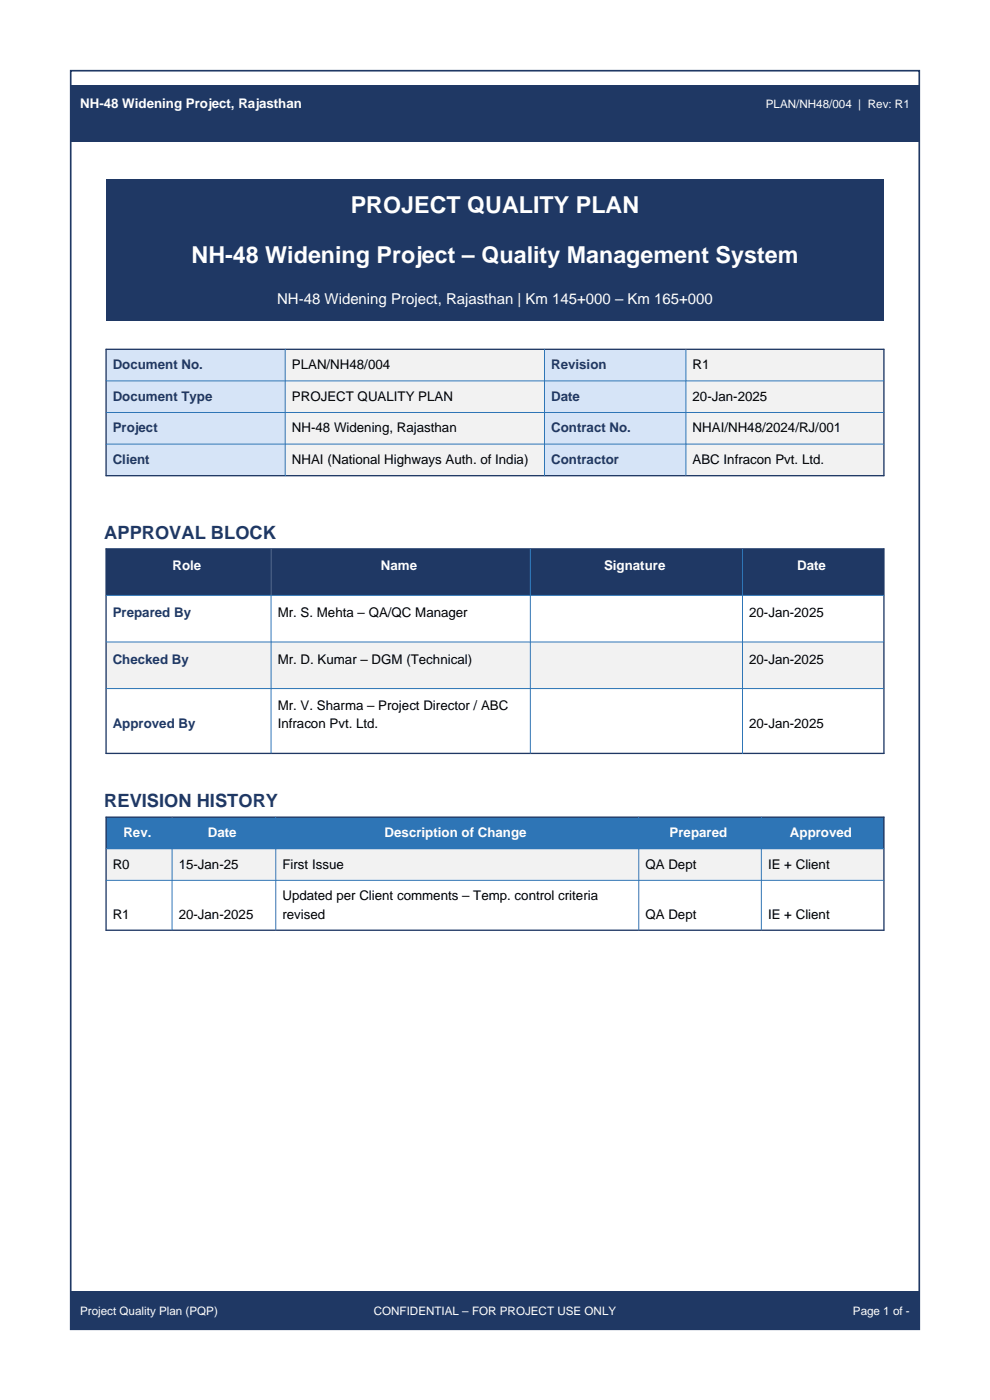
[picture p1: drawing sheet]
<svg xmlns="http://www.w3.org/2000/svg" width="210mm" height="297mm" viewBox="0 0 210 297" stroke-linecap="round" stroke-linejoin="round" font-family="sans-serif">
<defs><g id="words">
<g font-size="4.9" fill="#fff">
<text x="74.4" y="45.2">PROJECT QUALITY PLAN</text>
<text x="40.6" y="55.8">NH-48 Widening Project – Quality Management System</text>
</g>
<g font-size="3.9" fill="#1f3864">
<text x="22.1" y="114.3">APPROVAL BLOCK</text>
<text x="22.1" y="171.2">REVISION HISTORY</text>
</g>
<text font-size="3.2" fill="#fff" x="58.8" y="64.6">NH-48 Widening Project, Rajasthan | Km 145+000 – Km 165+000</text>
<g font-size="2.8" fill="#fff">
<text x="17" y="23">NH-48 Widening Project, Rajasthan</text>
<text x="36.6" y="121">Role</text>
<text x="80.8" y="121">Name</text>
<text x="128.1" y="121">Signature</text>
<text x="169.1" y="121">Date</text>
<text x="26.2" y="177.6">Rev.</text>
<text x="44.1" y="177.6">Date</text>
<text x="81.6" y="177.6">Description of Change</text>
<text x="142" y="177.6">Prepared</text>
<text x="167.6" y="177.6">Approved</text>
</g>
<g font-size="2.8" fill="#1f3864">
<text x="23.9" y="78.3">Document No.</text>
<text x="116.9" y="78.3">Revision</text>
<text x="23.9" y="85">Document Type</text>
<text x="116.9" y="85">Date</text>
<text x="23.9" y="91.7">Project</text>
<text x="116.9" y="91.7">Contract No.</text>
<text x="23.9" y="98.4">Client</text>
<text x="116.9" y="98.4">Contractor</text>
<text x="23.9" y="130.9">Prepared By</text>
<text x="23.9" y="140.8">Checked By</text>
<text x="23.9" y="154.5">Approved By</text>
</g>
<g font-size="2.8">
<text x="61.9" y="78.3">PLAN/NH48/004</text>
<text x="146.9" y="78.3">R1</text>
<text x="61.9" y="85">PROJECT QUALITY PLAN</text>
<text x="146.9" y="85">20-Jan-2025</text>
<text x="61.9" y="91.7">NH-48 Widening, Rajasthan</text>
<text x="146.9" y="91.7">NHAI/NH48/2024/RJ/001</text>
<text x="61.9" y="98.4">NHAI (National Highways Auth. of India)</text>
<text x="146.9" y="98.4">ABC Infracon Pvt. Ltd.</text>
<text x="58.9" y="130.9">Mr. S. Mehta – QA/QC Manager</text>
<text x="158.9" y="130.9">20-Jan-2025</text>
<text x="58.9" y="140.8">Mr. D. Kumar – DGM (Technical)</text>
<text x="158.9" y="140.8">20-Jan-2025</text>
<text x="58.9" y="150.7">Mr. V. Sharma – Project Director / ABC</text>
<text x="58.9" y="154.5">Infracon Pvt. Ltd.</text>
<text x="158.9" y="154.5">20-Jan-2025</text>
<text x="23.9" y="184.3">R0</text>
<text x="37.9" y="184.3">15-Jan-25</text>
<text x="59.9" y="184.3">First Issue</text>
<text x="136.9" y="184.3">QA Dept</text>
<text x="162.9" y="184.3">IE + Client</text>
<text x="59.9" y="191">Updated per Client comments – Temp. control criteria</text>
<text x="23.9" y="194.9">R1</text>
<text x="37.9" y="194.9">20-Jan-2025</text>
<text x="59.9" y="194.9">revised</text>
<text x="136.9" y="194.9">QA Dept</text>
<text x="162.9" y="194.9">IE + Client</text>
</g>
<g font-size="2.5" fill="#fff">
<text x="162.4" y="23">PLAN/NH48/004 | Rev: R1</text>
<text x="17" y="279">Project Quality Plan (PQP)</text>
<text x="79.3" y="279">CONFIDENTIAL – FOR PROJECT USE ONLY</text>
<text x="180.9" y="279">Page 1 of -</text>
</g>
</g></defs>
<g fill="#1f3864">
<path d="M15 18h180v12h-180z" fill-rule="evenodd"/>
<path d="M15 274h180v8h-180z" fill-rule="evenodd"/>
</g>
<path d="M15 15h180v267h-180z" fill="none" stroke="#1f3864" stroke-width=".35"/>
<g fill="#1f3864">
<path d="M22.5 38.1h165v30h-165z" fill-rule="evenodd"/>
<path d="M22.5 38.1h165v10.6h-165z" fill-rule="evenodd"/>
<path d="M22.5 48.7h165v10.6h-165z" fill-rule="evenodd"/>
<path d="M22.5 59.3h165v8.8h-165z" fill-rule="evenodd"/>
</g>
<path d="M22.5 74.1h165v26.8h-165z" fill-rule="evenodd" fill="#f2f2f2"/>
<g fill="#d6e4f7">
<path d="M22.5 74.1h38v26.8h-38z" fill-rule="evenodd"/>
<path d="M115.5 74.1h30v26.8h-30z" fill-rule="evenodd"/>
</g>
<path d="M22.5 74.1h165v26.8h-165z" fill="none" stroke="#1f3864" stroke-width=".28"/>
<path d="M60.5 74.1v26.8M115.5 74.1v26.8M145.5 74.1v26.8M22.5 80.8h165M22.5 87.5h165M22.5 94.2h165" fill="none" stroke="#2e75b6" stroke-width=".21"/>
<path d="M22.5 116.4h165v9.9h-165z" fill-rule="evenodd" fill="#1f3864"/>
<path d="M22.5 126.3h35v33.5h-35z" fill-rule="evenodd" fill="#d6e4f7"/>
<path d="M22.5 126.3h165v9.9h-165z" fill-rule="evenodd" fill="#fff"/>
<path d="M22.5 136.2h165v9.9h-165z" fill-rule="evenodd" fill="#f2f2f2"/>
<path d="M22.5 146.1h165v13.7h-165z" fill-rule="evenodd" fill="#fff"/>
<path d="M22.5 116.4h165v43.4h-165z" fill="none" stroke="#1f3864" stroke-width=".28"/>
<path d="M57.5 116.4v43.4M112.5 116.4v43.4M157.5 116.4v43.4M22.5 126.3h165M22.5 136.2h165M22.5 146.1h165" fill="none" stroke="#2e75b6" stroke-width=".21"/>
<path d="M22.5 173.4h165v6.7h-165z" fill-rule="evenodd" fill="#2e75b6"/>
<path d="M22.5 180.1h165v6.7h-165z" fill-rule="evenodd" fill="#f2f2f2"/>
<path d="M22.5 186.8h165v10.5h-165z" fill-rule="evenodd" fill="#fff"/>
<path d="M22.5 173.4h165v23.9h-165z" fill="none" stroke="#1f3864" stroke-width=".28"/>
<path d="M36.5 173.4v23.9M58.5 173.4v23.9M135.5 173.4v23.9M161.5 173.4v23.9M22.5 180.1h165M22.5 186.8h165" fill="none" stroke="#2e75b6" stroke-width=".21"/>
<use href="#words"/>
</svg>
